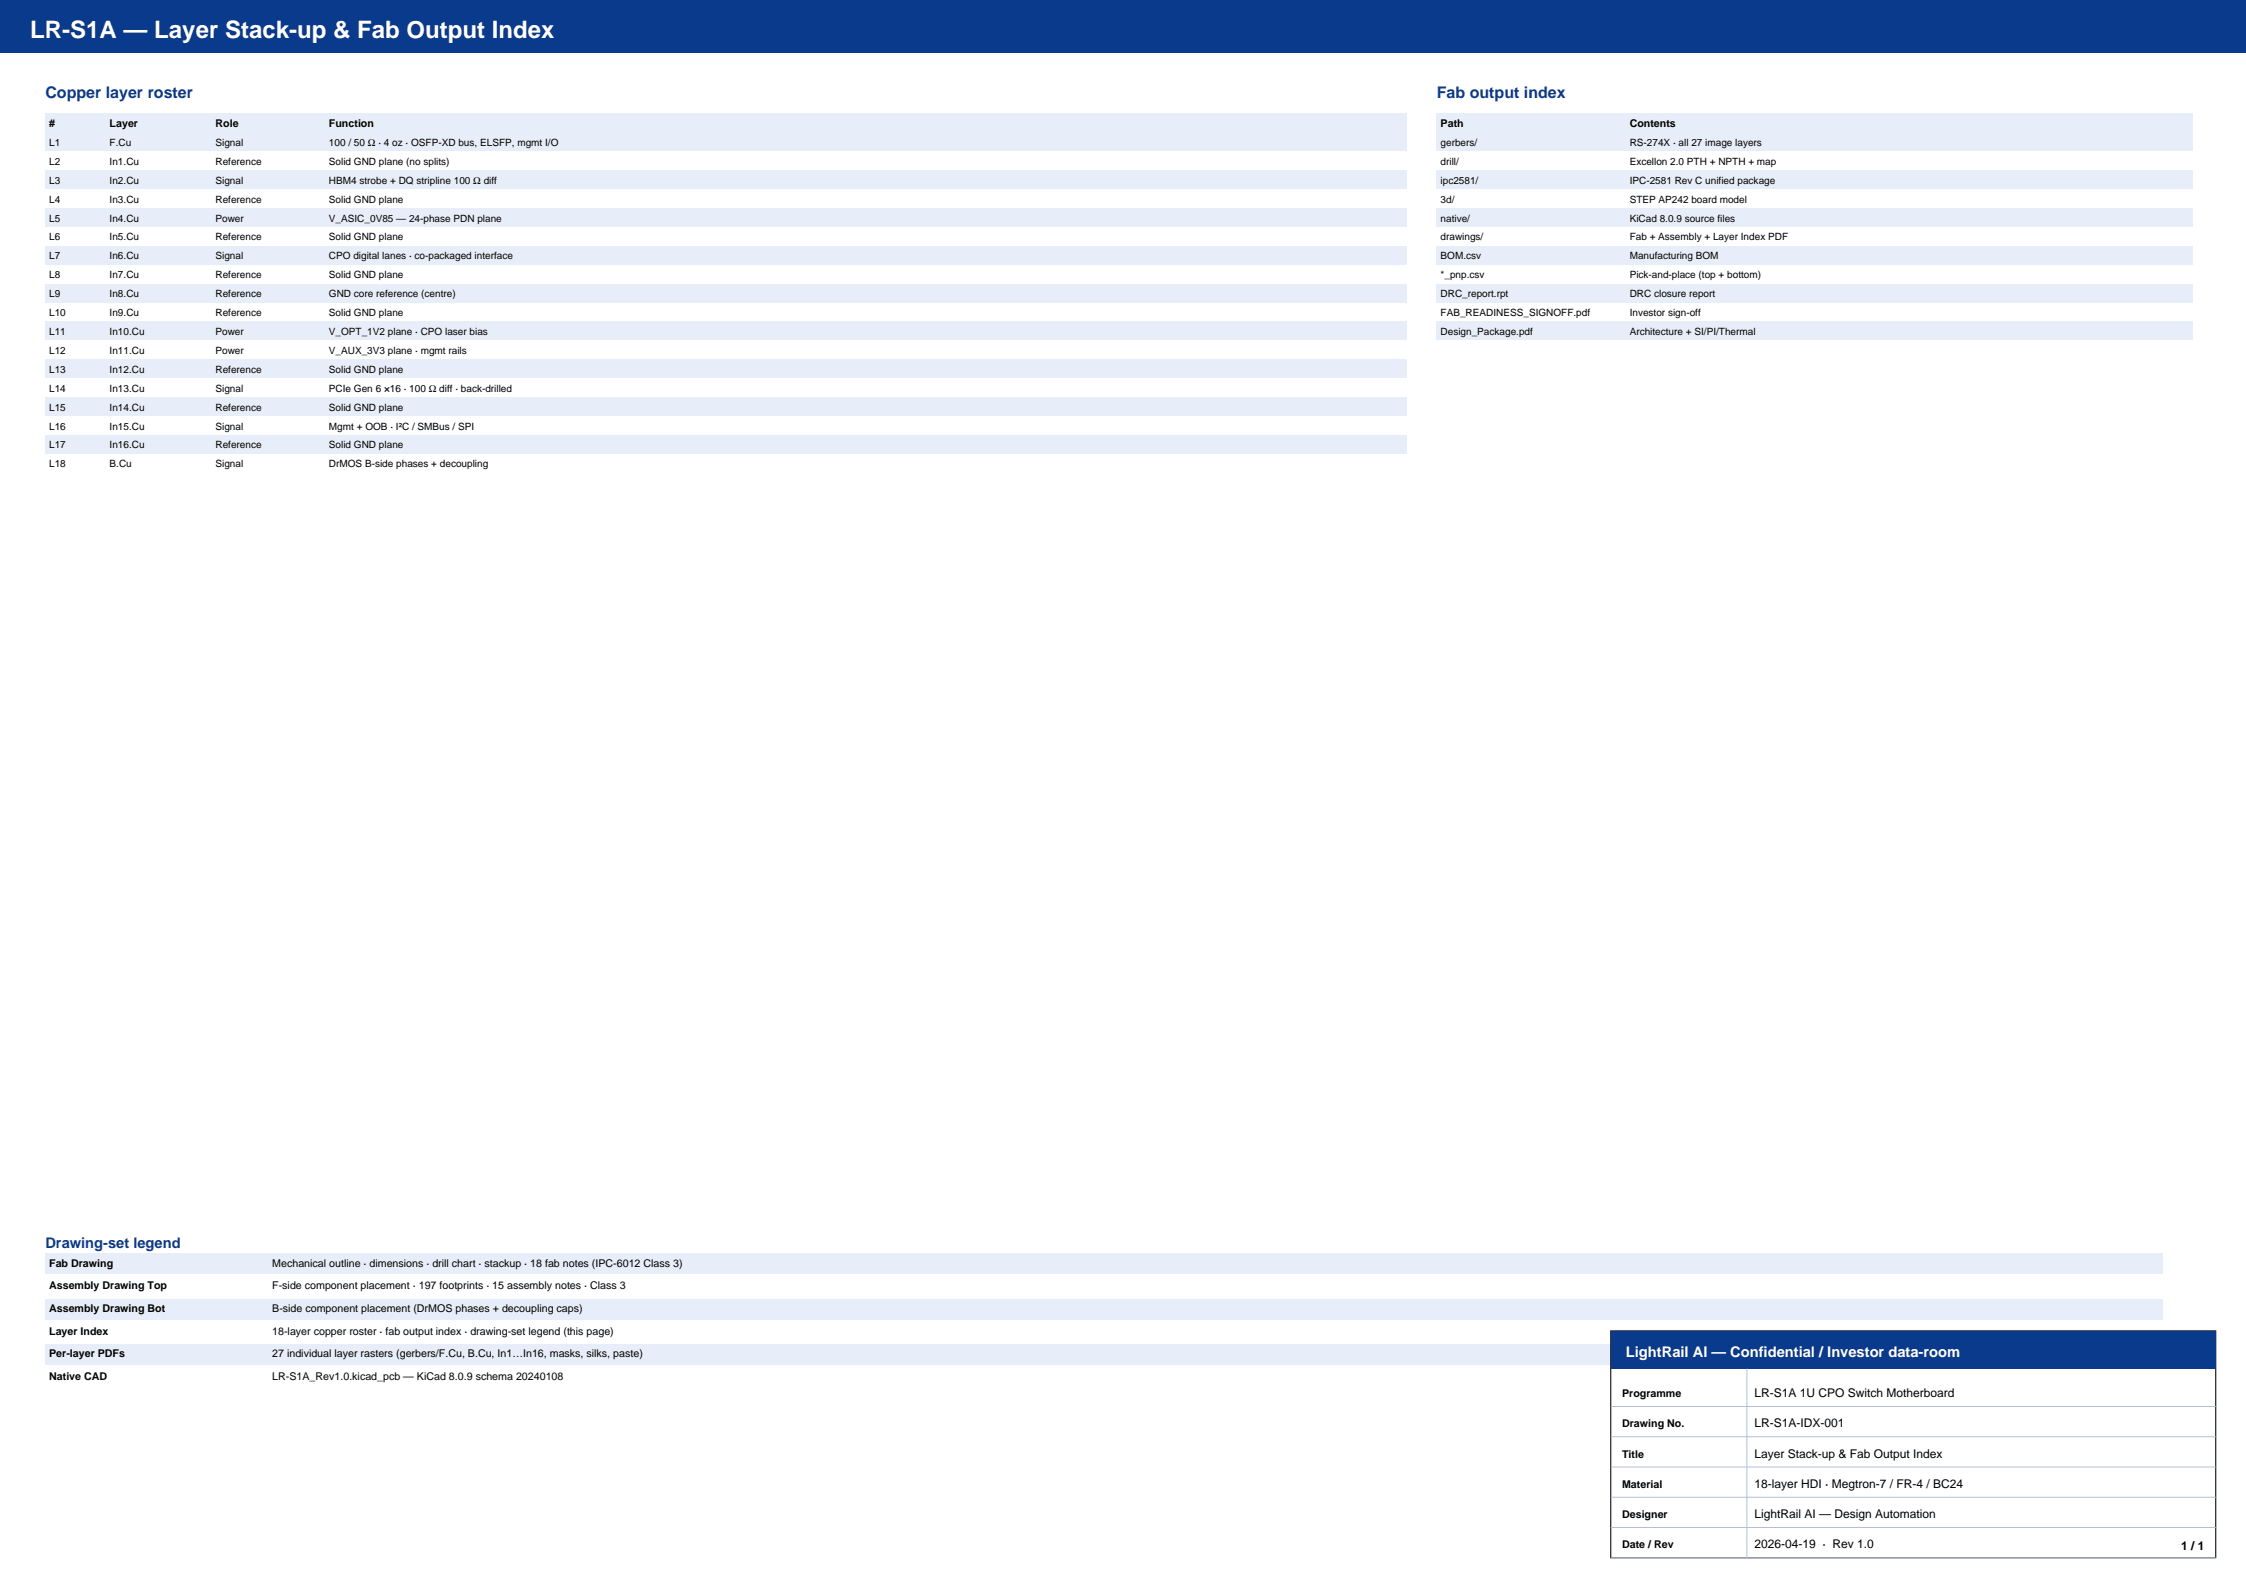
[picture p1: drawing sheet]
<svg xmlns="http://www.w3.org/2000/svg" width="594mm" height="420mm" viewBox="0 0 594 420" stroke-linecap="round" stroke-linejoin="round" font-family="sans-serif">
<defs><g id="words">
<text font-size="6.3" fill="#fff" x="8" y="10">LR-S1A — Layer Stack-up &amp; Fab Output Index</text>
<g font-size="4.2" fill="#0a3a8c">
<text x="12" y="26">Copper layer roster</text>
<text x="380" y="26">Fab output index</text>
</g>
<text font-size="3.9" fill="#0a3a8c" x="12" y="330">Drawing-set legend</text>
<text font-size="3.9" fill="#fff" x="430" y="359">LightRail AI — Confidential / Investor data-room</text>
<g font-size="3.2">
<text x="464" y="369.5">LR-S1A 1U CPO Switch Motherboard</text>
<text x="464" y="377.5">LR-S1A-IDX-001</text>
<text x="464" y="385.5">Layer Stack-up &amp; Fab Output Index</text>
<text x="464" y="393.5">18-layer HDI · Megtron-7 / FR-4 / BC24</text>
<text x="464" y="401.5">LightRail AI — Design Automation</text>
<text x="464" y="409.5">2026-04-19 · Rev 1.0</text>
<text x="576.8" y="410">1 / 1</text>
</g>
<g font-size="2.8">
<text x="13" y="33.6">#</text>
<text x="29" y="33.6">Layer</text>
<text x="57" y="33.6">Role</text>
<text x="87" y="33.6">Function</text>
<text x="381" y="33.6">Path</text>
<text x="431" y="33.6">Contents</text>
<text x="13" y="335">Fab Drawing</text>
<text x="72" y="335">Mechanical outline · dimensions · drill chart · stackup · 18 fab notes (IPC-6012 Class 3)</text>
<text x="13" y="341">Assembly Drawing Top</text>
<text x="72" y="341">F-side component placement · 197 footprints · 15 assembly notes · Class 3</text>
<text x="13" y="347">Assembly Drawing Bot</text>
<text x="72" y="347">B-side component placement (DrMOS phases + decoupling caps)</text>
<text x="13" y="353">Layer Index</text>
<text x="72" y="353">18-layer copper roster · fab output index · drawing-set legend (this page)</text>
<text x="13" y="359">Per-layer PDFs</text>
<text x="72" y="359">27 individual layer rasters (gerbers/F.Cu, B.Cu, In1…In16, masks, silks, paste)</text>
<text x="13" y="365">Native CAD</text>
<text x="72" y="365">LR-S1A_Rev1.0.kicad_pcb — KiCad 8.0.9 schema 20240108</text>
<text x="429" y="369.5">Programme</text>
<text x="429" y="377.5">Drawing No.</text>
<text x="429" y="385.5">Title</text>
<text x="429" y="393.5">Material</text>
<text x="429" y="401.5">Designer</text>
<text x="429" y="409.5">Date / Rev</text>
</g>
<g font-size="2.6">
<text x="13" y="38.6">L1</text>
<text x="29" y="38.6">F.Cu</text>
<text x="57" y="38.6">Signal</text>
<text x="87" y="38.6">100 / 50 Ω · 4 oz · OSFP-XD bus, ELSFP, mgmt I/O</text>
<text x="381" y="38.6">gerbers/</text>
<text x="431" y="38.6">RS-274X · all 27 image layers</text>
<text x="13" y="43.6">L2</text>
<text x="29" y="43.6">In1.Cu</text>
<text x="57" y="43.6">Reference</text>
<text x="87" y="43.6">Solid GND plane (no splits)</text>
<text x="381" y="43.6">drill/</text>
<text x="431" y="43.6">Excellon 2.0 PTH + NPTH + map</text>
<text x="13" y="48.6">L3</text>
<text x="13" y="53.6">L4</text>
<text x="29" y="48.6">In2.Cu</text>
<text x="29" y="53.6">In3.Cu</text>
<text x="57" y="48.6">Signal</text>
<text x="57" y="53.6">Reference</text>
<text x="87" y="48.6">HBM4 strobe + DQ stripline 100 Ω diff</text>
<text x="87" y="53.6">Solid GND plane</text>
<text x="381" y="48.6">ipc2581/</text>
<text x="381" y="53.6">3d/</text>
<text x="431" y="48.6">IPC-2581 Rev C unified package</text>
<text x="431" y="53.6">STEP AP242 board model</text>
<text x="13" y="58.6">L5</text>
<text x="29" y="58.6">In4.Cu</text>
<text x="57" y="58.6">Power</text>
<text x="87" y="58.6">V_ASIC_0V85 — 24-phase PDN plane</text>
<text x="381" y="58.6">native/</text>
<text x="431" y="58.6">KiCad 8.0.9 source files</text>
<text x="13" y="63.6">L6</text>
<text x="29" y="63.6">In5.Cu</text>
<text x="57" y="63.6">Reference</text>
<text x="87" y="63.6">Solid GND plane</text>
<text x="381" y="63.6">drawings/</text>
<text x="431" y="63.6">Fab + Assembly + Layer Index PDF</text>
<text x="13" y="68.6">L7</text>
<text x="29" y="68.6">In6.Cu</text>
<text x="57" y="68.6">Signal</text>
<text x="87" y="68.6">CPO digital lanes · co-packaged interface</text>
<text x="381" y="68.6">BOM.csv</text>
<text x="431" y="68.6">Manufacturing BOM</text>
<text x="13" y="73.6">L8</text>
<text x="29" y="73.6">In7.Cu</text>
<text x="57" y="73.6">Reference</text>
<text x="87" y="73.6">Solid GND plane</text>
<text x="381" y="73.6">*_pnp.csv</text>
<text x="431" y="73.6">Pick-and-place (top + bottom)</text>
<text x="13" y="78.6">L9</text>
<text x="13" y="83.6">L10</text>
<text x="29" y="78.6">In8.Cu</text>
<text x="29" y="83.6">In9.Cu</text>
<text x="57" y="78.6">Reference</text>
<text x="57" y="83.6">Reference</text>
<text x="87" y="78.6">GND core reference (centre)</text>
<text x="87" y="83.6">Solid GND plane</text>
<text x="381" y="78.6">DRC_report.rpt</text>
<text x="381" y="83.6">FAB_READINESS_SIGNOFF.pdf</text>
<text x="431" y="78.6">DRC closure report</text>
<text x="431" y="83.6">Investor sign-off</text>
<text x="13" y="88.6">L11</text>
<text x="29" y="88.6">In10.Cu</text>
<text x="57" y="88.6">Power</text>
<text x="87" y="88.6">V_OPT_1V2 plane · CPO laser bias</text>
<text x="381" y="88.6">Design_Package.pdf</text>
<text x="431" y="88.6">Architecture + SI/PI/Thermal</text>
<text x="13" y="93.6">L12</text>
<text x="29" y="93.6">In11.Cu</text>
<text x="57" y="93.6">Power</text>
<text x="87" y="93.6">V_AUX_3V3 plane · mgmt rails</text>
<text x="13" y="98.6">L13</text>
<text x="29" y="98.6">In12.Cu</text>
<text x="57" y="98.6">Reference</text>
<text x="87" y="98.6">Solid GND plane</text>
<text x="13" y="103.6">L14</text>
<text x="29" y="103.6">In13.Cu</text>
<text x="57" y="103.6">Signal</text>
<text x="87" y="103.6">PCIe Gen 6 ×16 · 100 Ω diff · back-drilled</text>
<text x="13" y="108.6">L15</text>
<text x="13" y="113.6">L16</text>
<text x="29" y="108.6">In14.Cu</text>
<text x="29" y="113.6">In15.Cu</text>
<text x="57" y="108.6">Reference</text>
<text x="57" y="113.6">Signal</text>
<text x="87" y="108.6">Solid GND plane</text>
<text x="87" y="113.6">Mgmt + OOB · I²C / SMBus / SPI</text>
<text x="13" y="118.6">L17</text>
<text x="29" y="118.6">In16.Cu</text>
<text x="57" y="118.6">Reference</text>
<text x="87" y="118.6">Solid GND plane</text>
<text x="13" y="123.6">L18</text>
<text x="29" y="123.6">B.Cu</text>
<text x="57" y="123.6">Signal</text>
<text x="87" y="123.6">DrMOS B-side phases + decoupling</text>
</g>
</g></defs>
<path d="M0 0h594v14h-594z" fill-rule="evenodd" fill="#0a3a8c"/>
<g fill="#e7eef9">
<path d="M12 30h360v5h-360z" fill-rule="evenodd"/>
<path d="M12 35h360v5h-360z" fill-rule="evenodd"/>
<path d="M12 45h360v5h-360z" fill-rule="evenodd"/>
<path d="M12 55h360v5h-360z" fill-rule="evenodd"/>
<path d="M12 65h360v5h-360z" fill-rule="evenodd"/>
<path d="M12 75h360v5h-360z" fill-rule="evenodd"/>
<path d="M12 85h360v5h-360z" fill-rule="evenodd"/>
<path d="M12 95h360v5h-360z" fill-rule="evenodd"/>
<path d="M12 105h360v5h-360z" fill-rule="evenodd"/>
<path d="M12 115h360v5h-360z" fill-rule="evenodd"/>
<path d="M380 30h200v5h-200z" fill-rule="evenodd"/>
<path d="M380 35h200v5h-200z" fill-rule="evenodd"/>
<path d="M380 45h200v5h-200z" fill-rule="evenodd"/>
<path d="M380 55h200v5h-200z" fill-rule="evenodd"/>
<path d="M380 65h200v5h-200z" fill-rule="evenodd"/>
<path d="M380 75h200v5h-200z" fill-rule="evenodd"/>
<path d="M380 85h200v5h-200z" fill-rule="evenodd"/>
<path d="M12 331.5h560v5.5h-560z" fill-rule="evenodd"/>
</g>
<path d="M12 337.5h560v5.5h-560z" fill-rule="evenodd" fill="#fff"/>
<path d="M12 343.5h560v5.5h-560z" fill-rule="evenodd" fill="#e7eef9"/>
<path d="M12 349.5h560v5.5h-560z" fill-rule="evenodd" fill="#fff"/>
<path d="M12 355.5h560v5.5h-560z" fill-rule="evenodd" fill="#e7eef9"/>
<path d="M12 361.5h560v5.5h-560z" fill-rule="evenodd" fill="#fff"/>
<path d="M426 352h160v60h-160z" fill="none" stroke="#000" stroke-width=".28"/>
<path d="M426 352h160v10h-160z" fill-rule="evenodd" fill="#0a3a8c"/>
<path d="M426 372h160M426 380h160M462 362v50M426 388h160M426 396h160M426 404h160M426 412h160" fill="none" stroke="#b2bfd6" stroke-width=".26"/>
<use href="#words"/>
</svg>
